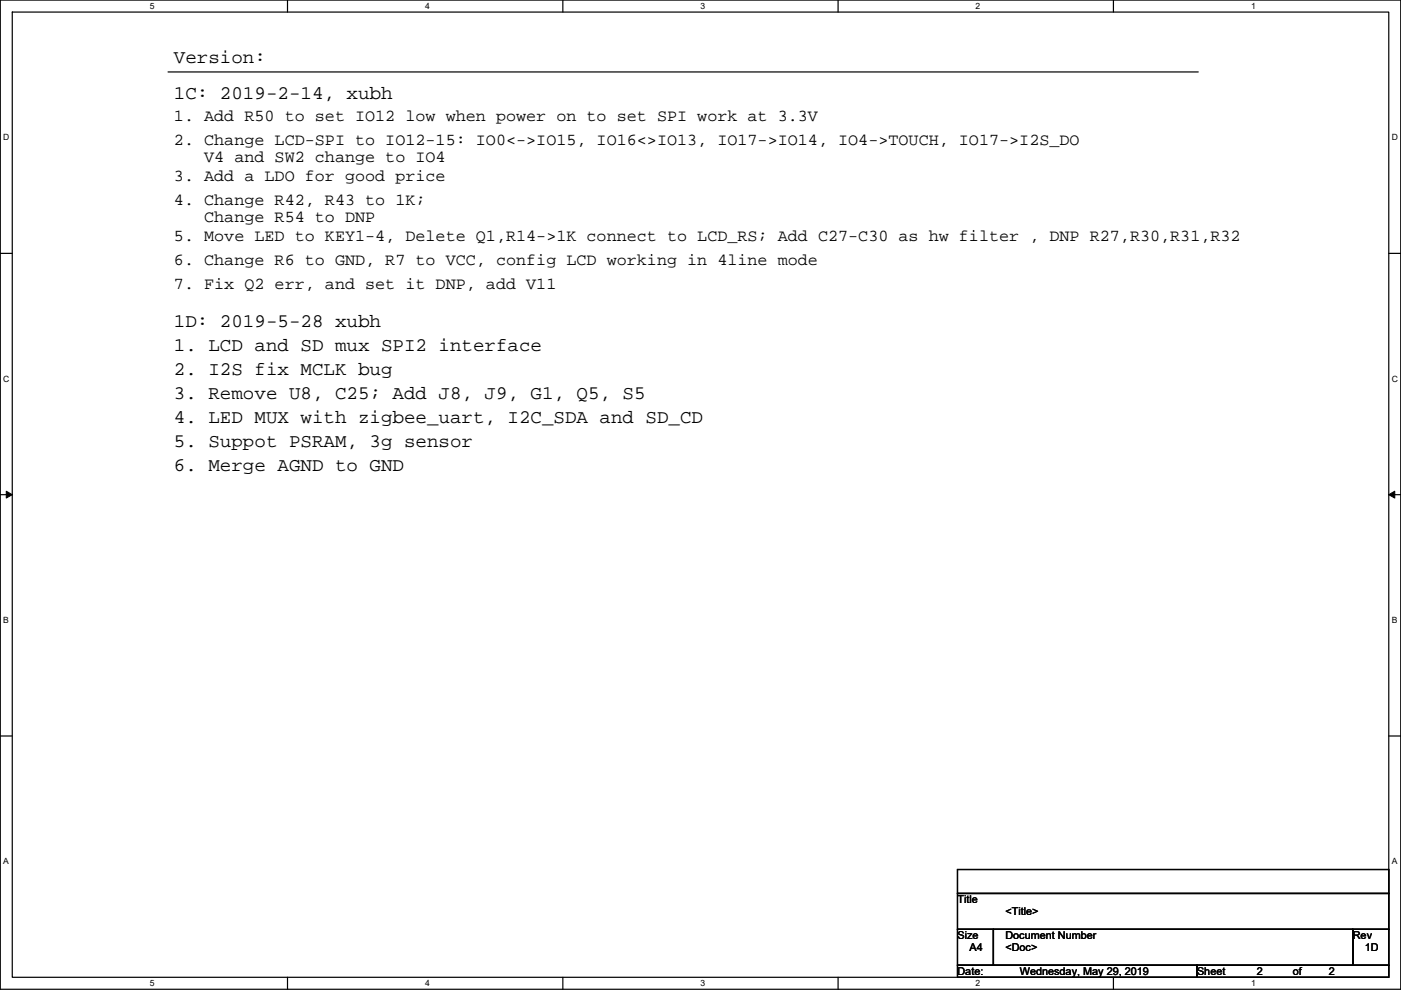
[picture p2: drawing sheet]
<svg xmlns="http://www.w3.org/2000/svg" width="297mm" height="210mm" viewBox="0 0 297 210" stroke-linecap="round" stroke-linejoin="round" font-family="sans-serif">
<defs><g id="words">
<g font-size="4.1">
<text x="36.9" y="13.4">Version:</text>
<text x="36.9" y="21.1">1C: 2019-2-14, xubh</text>
<text x="36.9" y="69.3">1D: 2019-5-28 xubh</text>
<text x="36.9" y="74.4">1. LCD and SD mux SPI2 interface</text>
<text x="36.9" y="79.5">2. I2S fix MCLK bug</text>
<text x="36.9" y="84.6">3. Remove U8, C25; Add J8, J9, G1, Q5, S5</text>
<text x="36.9" y="89.6">4. LED MUX with zigbee_uart, I2C_SDA and SD_CD</text>
<text x="36.9" y="94.7">5. Suppot PSRAM, 3g sensor</text>
<text x="36.9" y="99.8">6. Merge AGND to GND</text>
</g>
<g font-size="3.6">
<text x="36.9" y="25.7">1. Add R50 to set IO12 low when power on to set SPI work at 3.3V</text>
<text x="36.9" y="30.8">2. Change LCD-SPI to IO12-15: IO0&lt;-&gt;IO15, IO16&lt;&gt;IO13, IO17-&gt;IO14, IO4-&gt;TOUCH, IO17-&gt;I2S_DO</text>
<text x="43.3" y="34.4">V4 and SW2 change to IO4</text>
<text x="36.9" y="38.4">3. Add a LDO for good price</text>
<text x="36.9" y="43.5">4. Change R42, R43 to 1K;</text>
<text x="43.3" y="47.1">Change R54 to DNP</text>
<text x="36.9" y="51.1">5. Move LED to KEY1-4, Delete Q1,R14-&gt;1K connect to LCD_RS; Add C27-C30 as hw filter , DNP R27,R30,R31,R32</text>
<text x="36.9" y="56.2">6. Change R6 to GND, R7 to VCC, config LCD working in 4line mode</text>
<text x="36.9" y="61.3">7. Fix Q2 err, and set it DNP, add V11</text>
</g>
<g font-size="2.3">
<text x="203" y="191.6">Title</text>
<text x="213.2" y="194.1">&lt;Title&gt;</text>
<text x="203" y="199.2">Size</text>
<text x="205.5" y="201.7">A4</text>
<text x="213.2" y="199.2">Document Number</text>
<text x="213.2" y="201.7">&lt;Doc&gt;</text>
<text x="286.8" y="199.2">Rev</text>
<text x="289.4" y="201.7">1D</text>
<text x="203" y="206.8">Date:</text>
<text x="216.2" y="206.8">Wednesday, May 29, 2019</text>
<text x="253.8" y="206.8">Sheet</text>
<text x="266.5" y="206.8">2</text>
<text x="274.1" y="206.8">of</text>
<text x="281.7" y="206.8">2</text>
</g>
<g font-size="1.8">
<text x="31.8" y="1.9">5</text>
<text x="90.1" y="1.9">4</text>
<text x="148.5" y="1.9">3</text>
<text x="206.9" y="1.9">2</text>
<text x="265.2" y="1.9">1</text>
<text x=".7" y="29.8">D</text>
<text x="295.1" y="29.8">D</text>
<text x=".7" y="81">C</text>
<text x="295.1" y="81">C</text>
<text x=".7" y="132.1">B</text>
<text x="295.1" y="132.1">B</text>
<text x=".7" y="183.3">A</text>
<text x="295.1" y="183.3">A</text>
<text x="31.8" y="209.2">5</text>
<text x="90.1" y="209.2">4</text>
<text x="148.5" y="209.2">3</text>
<text x="206.9" y="209.2">2</text>
<text x="265.2" y="209.2">1</text>
</g>
</g></defs>
<path d="M.1 0h296.9v209.8h-296.9zM2.6 2.6h291.8v204.7h-291.8z" fill="none" stroke="#000" stroke-width=".25"/>
<g fill="#fff">
<path d="M31.8 .3h1v2h-1z"/>
<path d="M31.8 207.5h1v2.1h-1z"/>
</g>
<path d="M61 0v2.6M61 207.3v2.5" fill="none" stroke="#000" stroke-width=".25"/>
<g fill="#fff">
<path d="M90.1 .3h1v2h-1z"/>
<path d="M90.1 207.5h1v2.1h-1z"/>
</g>
<path d="M119.3 0v2.6M119.3 207.3v2.5" fill="none" stroke="#000" stroke-width=".25"/>
<g fill="#fff">
<path d="M148.5 .3h1v2h-1z"/>
<path d="M148.5 207.5h1v2.1h-1z"/>
</g>
<path d="M177.7 0v2.6M177.7 207.3v2.5" fill="none" stroke="#000" stroke-width=".25"/>
<g fill="#fff">
<path d="M206.9 .3h1v2h-1z"/>
<path d="M206.9 207.5h1v2.1h-1z"/>
</g>
<path d="M236.1 0v2.6M236.1 207.3v2.5" fill="none" stroke="#000" stroke-width=".25"/>
<g fill="#fff">
<path d="M265.2 .3h1v2h-1z"/>
<path d="M265.2 207.5h1v2.1h-1z"/>
<path d="M.7 28.2h1.3v2h-1.3z"/>
<path d="M295.1 28.2h1.3v2h-1.3z"/>
<path d="M.7 79.3h1.3v2.1h-1.3z"/>
<path d="M295.1 79.3h1.3v2.1h-1.3z"/>
</g>
<path d="M.1 53.7h2.5M294.4 53.7h2.6" fill="none" stroke="#000" stroke-width=".25"/>
<g fill="#fff">
<path d="M.7 130.5h1.2v2h-1.2z"/>
<path d="M295.1 130.5h1.2v2h-1.2z"/>
</g>
<path d="M.1 104.9h2.5M294.4 104.9h2.6" fill="none" stroke="#000" stroke-width=".25"/>
<path d="M1.3 104.2l1.3 .7-1.3 .7zM294.4 104.9l1.3-.7v1.4z" fill="#000" stroke="#000" stroke-width=".21"/>
<g fill="#fff">
<path d="M.7 181.7h1.2v2h-1.2z"/>
<path d="M295.1 181.7h1.2v2h-1.2z"/>
</g>
<path d="M35.6 15.3h218.5M.1 156.1h2.5M294.4 156.1h2.6M203 184.4h91.4v5.1h-91.4zM203 189.5h91.4v7.6h-91.4zM203 197.1h7.6v7.6h-7.6zM210.6 197.1h76.2v7.6h-76.2zM286.8 197.1h7.6v7.6h-7.6zM203 204.7h50.8v2.6h-50.8zM253.8 204.7h40.6v2.6h-40.6z" fill="none" stroke="#000" stroke-width=".25"/>
<use href="#words"/>
</svg>
